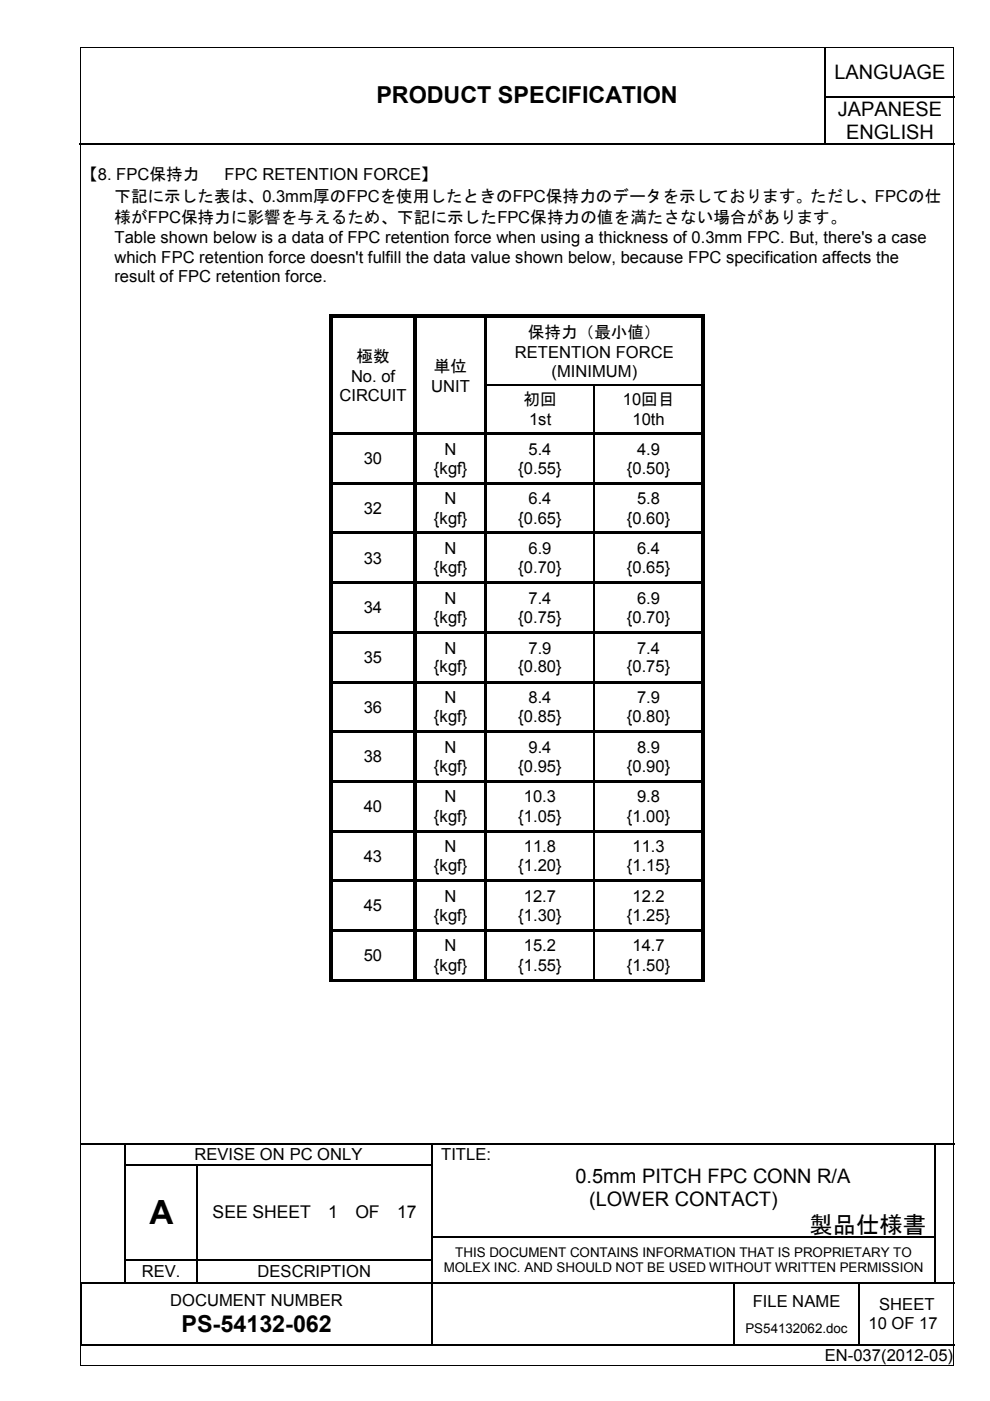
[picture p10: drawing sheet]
<svg xmlns="http://www.w3.org/2000/svg" width="210mm" height="297mm" viewBox="0 0 210 297" stroke-linecap="round" stroke-linejoin="round" font-family="sans-serif">
<defs><g id="words">
<text font-size="7.1" x="31.7" y="259.5">A</text>
<g font-size="5">
<text x="79.8" y="21.8">PRODUCT SPECIFICATION</text>
<text x="171.7" y="261.5">製品仕様書</text>
<text x="38.5" y="282.4">PS-54132-062</text>
</g>
<g font-size="4.2">
<text x="176.9" y="16.8">LANGUAGE</text>
<text x="177.6" y="24.6">JAPANESE</text>
<text x="179.4" y="29.4">ENGLISH</text>
<text x="122" y="250.7">0.5mm PITCH FPC CONN R/A</text>
<text x="124.9" y="255.6">(LOWER CONTACT)</text>
</g>
<g font-size="3.7">
<text x="45.1" y="258.3">SEE SHEET</text>
<text x="69.6" y="258.3">1</text>
<text x="75.4" y="258.3">OF</text>
<text x="84.2" y="258.3">17</text>
</g>
<g font-size="3.5">
<text x="17.2" y="38.1">【8. FPC保持力</text>
<text x="47.6" y="38.1">FPC RETENTION FORCE】</text>
<text x="24.3" y="42.8">下記に示した表は、0.3mm厚のFPCを使用したときのFPC保持力のデータを示しております。ただし、FPCの仕</text>
<text x="24.3" y="47.3">様がFPC保持力に影響を与えるため、下記に示したFPC保持力の値を満たさない場合があります。</text>
<text x="24.3" y="51.6">Table shown below is a data of FPC retention force when using a thickness of 0.3mm FPC. But, there's a case</text>
<text x="24.3" y="55.7">which FPC retention force doesn't fulfill the data value shown below, because FPC specification affects the</text>
<text x="24.3" y="59.7">result of FPC retention force.</text>
<text x="111.9" y="71.6">保持力（最小値）</text>
<text x="75.6" y="76.7">極数</text>
<text x="109.2" y="75.9">RETENTION FORCE</text>
<text x="74.4" y="81">No. of</text>
<text x="91.4" y="83.1">UNIT</text>
<text x="92" y="78.8">単位</text>
<text x="116.9" y="80">(MINIMUM)</text>
<text x="72" y="85.1">CIRCUIT</text>
<text x="111" y="85.9">初回</text>
<text x="132.1" y="85.9">10回目</text>
<text x="112.2" y="90.2">1st</text>
<text x="134.1" y="90.2">10th</text>
<text x="77.1" y="98.5">30</text>
<text x="92" y="100.5">{kgf}</text>
<text x="94.3" y="96.4">N</text>
<text x="109.9" y="100.5">{0.55}</text>
<text x="112.1" y="96.4">5.4</text>
<text x="132.9" y="100.5">{0.50}</text>
<text x="135.1" y="96.4">4.9</text>
<text x="94.3" y="106.9">N</text>
<text x="112.1" y="106.9">6.4</text>
<text x="135.1" y="106.9">5.8</text>
<text x="77.1" y="109">32</text>
<text x="92" y="111">{kgf}</text>
<text x="109.9" y="111">{0.65}</text>
<text x="132.9" y="111">{0.60}</text>
<text x="77.1" y="119.5">33</text>
<text x="94.3" y="117.5">N</text>
<text x="112.1" y="117.5">6.9</text>
<text x="135.1" y="117.5">6.4</text>
<text x="92" y="121.5">{kgf}</text>
<text x="109.9" y="121.5">{0.70}</text>
<text x="132.9" y="121.5">{0.65}</text>
<text x="77.1" y="130">34</text>
<text x="94.3" y="128">N</text>
<text x="112.1" y="128">7.4</text>
<text x="135.1" y="128">6.9</text>
<text x="92" y="132.1">{kgf}</text>
<text x="109.9" y="132.1">{0.75}</text>
<text x="132.9" y="132.1">{0.70}</text>
<text x="77.1" y="140.6">35</text>
<text x="92" y="142.6">{kgf}</text>
<text x="94.3" y="138.6">N</text>
<text x="109.9" y="142.6">{0.80}</text>
<text x="112.1" y="138.6">7.9</text>
<text x="132.9" y="142.6">{0.75}</text>
<text x="135.1" y="138.6">7.4</text>
<text x="94.3" y="149.1">N</text>
<text x="112.1" y="149.1">8.4</text>
<text x="135.1" y="149.1">7.9</text>
<text x="77.1" y="151.1">36</text>
<text x="92" y="153.1">{kgf}</text>
<text x="109.9" y="153.1">{0.85}</text>
<text x="132.9" y="153.1">{0.80}</text>
<text x="77.1" y="161.6">38</text>
<text x="94.3" y="159.6">N</text>
<text x="112.1" y="159.6">9.4</text>
<text x="135.1" y="159.6">8.9</text>
<text x="92" y="163.7">{kgf}</text>
<text x="109.9" y="163.7">{0.95}</text>
<text x="132.9" y="163.7">{0.90}</text>
<text x="77.1" y="172.2">40</text>
<text x="94.3" y="170.1">N</text>
<text x="111.1" y="170.1">10.3</text>
<text x="135.1" y="170.1">9.8</text>
<text x="92" y="174.2">{kgf}</text>
<text x="109.9" y="174.2">{1.05}</text>
<text x="132.9" y="174.2">{1.00}</text>
<text x="77.1" y="182.7">43</text>
<text x="92" y="184.7">{kgf}</text>
<text x="94.3" y="180.7">N</text>
<text x="109.9" y="184.7">{1.20}</text>
<text x="111.1" y="180.7">11.8</text>
<text x="132.9" y="184.7">{1.15}</text>
<text x="134.1" y="180.7">11.3</text>
<text x="94.3" y="191.2">N</text>
<text x="111.1" y="191.2">12.7</text>
<text x="134.1" y="191.2">12.2</text>
<text x="77.1" y="193.2">45</text>
<text x="92" y="195.2">{kgf}</text>
<text x="109.9" y="195.2">{1.30}</text>
<text x="132.9" y="195.2">{1.25}</text>
<text x="77.1" y="203.7">50</text>
<text x="94.3" y="201.7">N</text>
<text x="111.1" y="201.7">15.2</text>
<text x="134.1" y="201.7">14.7</text>
<text x="92" y="205.8">{kgf}</text>
<text x="109.9" y="205.8">{1.55}</text>
<text x="132.9" y="205.8">{1.50}</text>
<text x="41.2" y="246">REVISE ON PC ONLY</text>
<text x="93.5" y="246">TITLE:</text>
<text x="30.1" y="270.8">REV.</text>
<text x="54.6" y="270.8">DESCRIPTION</text>
<text x="36.1" y="277">DOCUMENT NUMBER</text>
<text x="159.6" y="277.2">FILE NAME</text>
<text x="184.2" y="281.9">10 OF 17</text>
<text x="186.4" y="277.8">SHEET</text>
<text x="174.9" y="288.6">EN-037(2012-05)</text>
</g>
<g font-size="2.8">
<text x="94.1" y="269.7">MOLEX INC. AND SHOULD NOT BE USED WITHOUT WRITTEN PERMISSION</text>
<text x="96.5" y="266.5">THIS DOCUMENT CONTAINS INFORMATION THAT IS PROPRIETARY TO</text>
<text x="158" y="282.6">PS54132062.doc</text>
</g>
</g></defs>
<g fill="none" stroke="#000" stroke-width=".25">
<path d="M174.9 10.2v10.2M16.8 30.4h158M174.9 20.6v9.7M175 20.5h27.5M175 30.4h27.5M17.2 242.6h9.3M26.6 242.7v4.1M26.6 247.1v4.8M26.6 252.1v4.9M26.6 257.3v4.9M26.7 242.6h64.8M26.7 246.9h15"/>
<path d="M41.8 247.1v4.8M41.8 252.1v4.9M41.8 257.3v4.9M42 246.9h49.5M91.6 242.7v4.1M91.6 247.1v4.8M91.6 252.1v4.9M91.6 257.3v4.9M91.7 242.6h106.4M198.2 242.7v4.1M198.2 247.1v4.8M198.2 252.1v4.9"/>
<path d="M198.2 257.3v4.9M198.3 242.6h4.1M17.2 272.1v13M17.6 272h8.9M26.6 262.4v4.6M26.6 267.3v4.6M26.7 267.2h15M26.7 272h15M41.8 262.4v4.6M41.8 267.3v4.6M42 267.2h49.5M42 272h49.5"/>
<path d="M91.6 262.4v4.6M91.6 267.3v4.6M91.6 272.1v13M91.7 262.3h106.4M91.7 272h63.7M155.6 272.1v13M155.7 272h26.4M182.2 272.1v13M182.3 272h15.8M198.2 262.4v4.6M198.2 267.3v4.6M198.3 272h4.1"/>
<path d="M17.3 285.2h74.2M91.7 285.2h63.7M155.7 285.2h26.4M182.3 285.2h20.1"/>
</g>
<g fill="#000">
<path d="M174.8 20.4h.2v.2h-.2zM174.8 30.3h.2v.3h-.2zM26.5 242.5h.2v.2h-.2zM26.5 246.8h.2v.3h-.2zM26.5 251.9h.2v.2h-.2zM26.5 257h.2v.3h-.2zM41.7 246.8h.3v.3h-.3zM41.7 251.9h.3v.2h-.3zM41.7 257h.3v.3h-.3zM91.5 242.5h.2v.2h-.2zM91.5 246.8h.2v.3h-.2zM91.5 251.9h.2v.2h-.2z"/>
<path d="M91.5 257h.2v.3h-.2zM198.1 242.5h.2v.2h-.2zM198.1 246.8h.2v.3h-.2zM198.1 251.9h.2v.2h-.2zM198.1 257h.2v.3h-.2zM17.1 271.9h.2v.2h-.2zM17.3 271.9h.3v.2h-.3zM26.5 262.2h.2v.2h-.2zM26.5 267h.2v.3h-.2zM26.5 271.9h.2v.2h-.2zM41.7 262.2h.3v.2h-.3zM41.7 267h.3v.3h-.3z"/>
<path d="M41.7 271.9h.3v.2h-.3zM91.5 262.2h.2v.2h-.2zM91.5 267h.2v.3h-.2zM91.5 271.9h.2v.2h-.2zM155.4 271.9h.3v.2h-.3zM182.1 271.9h.2v.2h-.2zM198.1 262.2h.2v.2h-.2zM198.1 267h.2v.3h-.2zM198.1 271.9h.2v.2h-.2zM17.1 285.1h.2v.2h-.2zM91.5 285.1h.2v.2h-.2zM155.4 285.1h.3v.2h-.3z"/>
<path d="M182.1 285.1h.2v.2h-.2z"/>
</g>
<g fill="#fff">
<path d="M17.2 10.2l.2 .2z" fill-rule="evenodd"/>
<path d="M55.6 15.8h112.4v9.7h-112.4z" fill-rule="evenodd"/>
</g>
<g fill="#000">
<path d="M17 10h.2v.2h-.2zM202.1 10h.2v.2h-.2zM69.8 66.6h.8v.8h-.8zM70.6 66.6h17v.8h-17zM87.6 67.4h.8zM87.6 66.6h.8v.8h-.8zM88.4 66.6h14.4v.8h-14.4zM102.8 67.4h.5zM102.8 66.6h.7v.8h-.7zM103.5 66.6h45.2v.8h-45.2zM148.7 66.6h.7v.8h-.7zM69.8 67.4h.8v14h-.8z"/>
<path d="M69.8 81.4h.8v.3h-.8zM69.8 81.7h.8v10h-.8zM69.8 91.7h.8v.5h-.8zM70.6 91.7h17v.5h-17zM87.6 67.4h.8v14h-.8zM87.6 81.4h.8v.3h-.8zM87.6 81.7h.8v10h-.8zM87.6 91.7h.8v.5h-.8zM88.4 91.7h14.4v.5h-14.4zM102.8 67.4h.5v14h-.5zM102.8 81.4h.5v.3h-.5zM102.8 81.7h.5v10h-.5z"/>
<path d="M102.8 91.7h.5v.5h-.5zM103.3 91.7h22.6v.5h-22.6zM125.9 81.4h.3v.3h-.3zM125.9 92.2h.3zM125.9 91.7h.5v.5h-.5zM126.4 91.7h22.3v.5h-22.3zM148.7 67.4h.7v14h-.7zM148.7 81.4h.7v.3h-.7zM148.7 81.7h.7v10h-.7zM148.7 91.7h.7v.5h-.7zM69.8 92.2h.8v10h-.8zM69.8 102.2h.8v.6h-.8z"/>
<path d="M69.8 102.8h.8v9.9h-.8zM69.8 112.7h.8v.6h-.8zM70.6 102.2h17v.5h-17zM70.6 112.7h17v.5h-17zM87.6 92.2h.8v10h-.8zM87.6 102.2h.8v.6h-.8zM87.6 102.8h.8v9.9h-.8zM87.6 112.7h.8v.6h-.8zM88.4 102.2h14.4v.5h-14.4zM88.4 112.7h14.4v.5h-14.4zM102.8 92.2h.5v10h-.5zM102.8 102.2h.5v.6h-.5z"/>
<path d="M102.8 102.8h.5v9.9h-.5zM102.8 112.7h.5v.6h-.5zM103.3 102.2h22.6v.5h-22.6zM103.3 112.7h22.6v.5h-22.6zM125.9 102.7l.3 .1zM125.9 102.2h.5v.5h-.5zM125.9 113.2l.3 .1zM125.9 112.7h.5v.5h-.5zM126.4 102.2h22.3v.5h-22.3zM126.4 112.7h22.3v.5h-22.3zM148.7 92.2h.7v10h-.7zM148.7 102.2h.7v.6h-.7z"/>
<path d="M148.7 102.8h.7v9.9h-.7zM148.7 112.7h.7v.6h-.7zM69.8 113.3h.8v10h-.8zM69.8 123.3h.8v.5h-.8zM69.8 123.8h.8v10h-.8zM69.8 133.8h.8v.6h-.8zM70.6 123.3h17v.5h-17zM70.6 133.8h17v.5h-17zM87.6 113.3h.8v10h-.8zM87.6 123.3h.8v.5h-.8zM87.6 123.8h.8v10h-.8zM87.6 133.8h.8v.6h-.8z"/>
<path d="M88.4 123.3h14.4v.5h-14.4zM88.4 133.8h14.4v.5h-14.4zM102.8 113.3h.5v10h-.5zM102.8 123.3h.5v.5h-.5zM102.8 123.8h.5v10h-.5zM102.8 133.8h.5v.6h-.5zM103.3 123.3h22.6v.5h-22.6zM103.3 133.8h22.6v.5h-22.6zM125.9 123.8h.3zM125.9 123.3h.5v.5h-.5zM125.9 134.3l.3 .1zM125.9 133.8h.5v.5h-.5z"/>
<path d="M126.4 123.3h22.3v.5h-22.3zM126.4 133.8h22.3v.5h-22.3zM148.7 113.3h.7v10h-.7zM148.7 123.3h.7v.5h-.7zM148.7 123.8h.7v10h-.7zM148.7 133.8h.7v.6h-.7zM69.8 134.4h.8v10h-.8zM69.8 144.4h.8v.5h-.8zM69.8 144.9h.8v10h-.8zM69.8 154.9h.8v.5h-.8zM70.6 144.4h17v.5h-17zM70.6 154.9h17v.5h-17z"/>
<path d="M87.6 134.4h.8v10h-.8zM87.6 144.4h.8v.5h-.8zM87.6 144.9h.8v10h-.8zM87.6 154.9h.8v.5h-.8zM88.4 144.4h14.4v.5h-14.4zM88.4 154.9h14.4v.5h-14.4zM102.8 134.4h.5v10h-.5zM102.8 144.4h.5v.5h-.5zM102.8 144.9h.5v10h-.5zM102.8 154.9h.5v.5h-.5zM103.3 144.4h22.6v.5h-22.6zM103.3 154.9h22.6v.5h-22.6z"/>
<path d="M125.9 144.9h.3zM125.9 144.4h.5v.5h-.5zM125.9 155.4h.3zM125.9 154.9h.5v.5h-.5zM126.4 144.4h22.3v.5h-22.3zM126.4 154.9h22.3v.5h-22.3zM148.7 134.4h.7v10h-.7zM148.7 144.4h.7v.5h-.7zM148.7 144.9h.7v10h-.7zM148.7 154.9h.7v.5h-.7zM69.8 155.4h.8v10h-.8zM69.8 165.4h.8v.5h-.8z"/>
<path d="M69.8 165.9h.8v10h-.8zM69.8 175.9h.8v.6h-.8zM70.6 165.4h17v.5h-17zM70.6 175.9h17v.5h-17zM87.6 155.4h.8v10h-.8zM87.6 165.4h.8v.5h-.8zM87.6 165.9h.8v10h-.8zM87.6 175.9h.8v.6h-.8zM88.4 165.4h14.4v.5h-14.4zM88.4 175.9h14.4v.5h-14.4zM102.8 155.4h.5v10h-.5zM102.8 165.4h.5v.5h-.5z"/>
<path d="M102.8 165.9h.5v10h-.5zM102.8 175.9h.5v.6h-.5zM103.3 165.4h22.6v.5h-22.6zM103.3 175.9h22.6v.5h-22.6zM125.9 165.9h.3zM125.9 165.4h.5v.5h-.5zM125.9 176.4l.3 .1zM125.9 175.9h.5v.5h-.5zM126.4 165.4h22.3v.5h-22.3zM126.4 175.9h22.3v.5h-22.3zM148.7 155.4h.7v10h-.7zM148.7 165.4h.7v.5h-.7z"/>
<path d="M148.7 165.9h.7v10h-.7zM148.7 175.9h.7v.6h-.7zM69.8 176.5h.8v10h-.8zM69.8 186.5h.8v.5h-.8zM69.8 187h.8v10h-.8zM69.8 197h.8v.5h-.8zM70.6 186.5h17v.5h-17zM70.6 197h17v.5h-17zM87.6 176.5h.8v10h-.8zM87.6 186.5h.8v.5h-.8zM87.6 187h.8v10h-.8zM87.6 197h.8v.5h-.8z"/>
<path d="M88.4 186.5h14.4v.5h-14.4zM88.4 197h14.4v.5h-14.4zM102.8 176.5h.5v10h-.5zM102.8 186.5h.5v.5h-.5zM102.8 187h.5v10h-.5zM102.8 197h.5v.5h-.5zM103.3 186.5h22.6v.5h-22.6zM103.3 197h22.6v.5h-22.6zM125.9 187h.3zM125.9 186.5h.5v.5h-.5zM125.9 197.5h.3zM125.9 197h.5v.5h-.5z"/>
<path d="M126.4 186.5h22.3v.5h-22.3zM126.4 197h22.3v.5h-22.3zM148.7 176.5h.7v10h-.7zM148.7 186.5h.7v.5h-.7zM148.7 187h.7v10h-.7zM148.7 197h.7v.5h-.7zM69.8 197.5h.8v10.1h-.8zM69.8 207.6h17.8v.5h-17.8zM87.6 197.5h.8v10.1h-.8zM87.6 207.6h.5v.5h-.5zM88.1 207.6h14.7v.5h-14.7zM102.8 197.5h.5v10.1h-.5z"/>
<path d="M102.8 207.6h.5v.5h-.5zM103.3 207.6h22.6v.5h-22.6zM125.9 207.6h.5v.5h-.5zM126.4 207.6h22.3v.5h-22.3zM148.7 197.5h.7v10.1h-.7zM148.7 207.6h.7v.5h-.7zM17 289.4h.2v.2h-.2zM202.1 289.4h.2v.2h-.2z"/>
</g>
<g fill="none" stroke="#000" stroke-width=".25">
<path d="M103.3 81.5h22.6M126 81.7v10M126 92.2v10M126.2 81.5h22.5M126 102.8v9.9M126 113.3v10M126 123.8v10M126 134.4v10M126 144.9v10M126 155.4v10M126 165.9v10M126 176.5v10"/>
<path d="M126 187v10M126 197.5v10.1"/>
</g>
<path d="M17.1 10.2v279.2M17.2 10.1h184.9M202.2 10.2v279.2M17.2 289.5h184.9" fill="none" stroke="#000" stroke-width=".21"/>
<use href="#words"/>
</svg>
